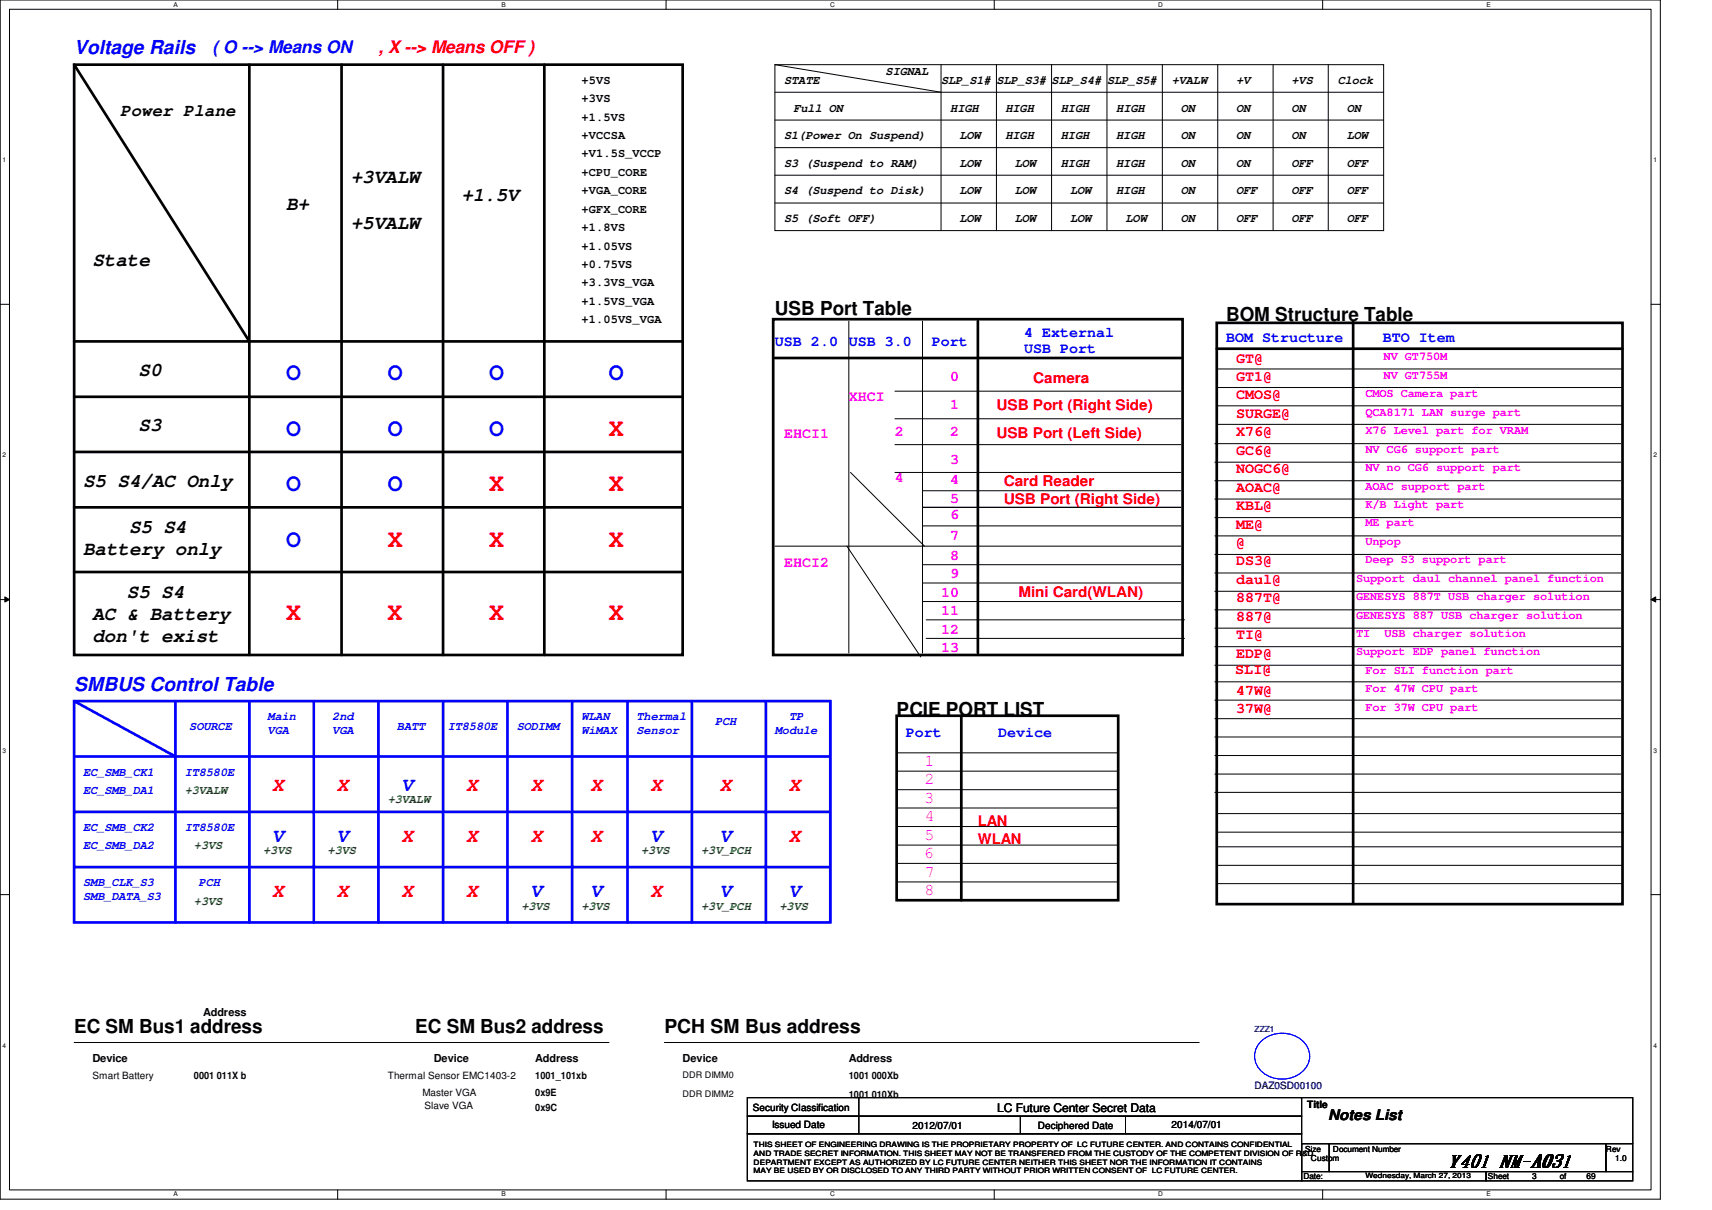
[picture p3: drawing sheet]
<svg xmlns="http://www.w3.org/2000/svg" width="297mm" height="210mm" viewBox="0 0 297 210" stroke-linecap="round" stroke-linejoin="round" font-family="sans-serif">
<defs><g id="words">
<g font-size="4.3" fill="#00f">
<text x="49.7" y="66">O</text>
<text x="67.3" y="66">O</text>
<text x="84.9" y="66">O</text>
<text x="105.7" y="66">O</text>
<text x="49.7" y="75.6">O</text>
<text x="67.3" y="75.6">O</text>
<text x="84.9" y="75.6">O</text>
<text x="49.7" y="85.2">O</text>
<text x="67.3" y="85.2">O</text>
<text x="49.7" y="94.8">O</text>
</g>
<g font-size="4.3" fill="#f00">
<text x="105.7" y="75.6">X</text>
<text x="84.9" y="85.2">X</text>
<text x="105.7" y="85.2">X</text>
<text x="67.3" y="94.8">X</text>
<text x="84.9" y="94.8">X</text>
<text x="105.7" y="94.8">X</text>
<text x="49.7" y="107.6">X</text>
<text x="67.3" y="107.6">X</text>
<text x="84.9" y="107.6">X</text>
<text x="105.7" y="107.6">X</text>
</g>
<g font-size="3.3" fill="#00f">
<text x="12.9" y="9.4">Voltage Rails</text>
<text x="12.9" y="119.9">SMBUS Control Table</text>
<text x="69.7" y="137.2">V</text>
<text x="47.2" y="146">V</text>
<text x="58.5" y="146">V</text>
<text x="112.9" y="146">V</text>
<text x="124.9" y="146">V</text>
<text x="92.1" y="155.7">V</text>
<text x="102.4" y="155.7">V</text>
<text x="124.9" y="155.7">V</text>
<text x="136.9" y="155.7">V</text>
</g>
<g font-size="3.3">
<text x="60.9" y="31.7">+3VALW</text>
<text x="80" y="34.8">+1.5V</text>
<text x="49.7" y="36.4">B+</text>
<text x="60.9" y="39.7">+5VALW</text>
<text x="16" y="46.1">State</text>
<text x="134.4" y="54.7">USB Port Table</text>
<text x="212.7" y="55.6">BOM Structure Table</text>
<text x="24" y="65.2">S0</text>
<text x="24" y="74.8">S3</text>
<text x="14.4" y="84.5">S5 S4/AC Only</text>
<text x="22.4" y="92.5">S5 S4</text>
<text x="14.4" y="96.3">Battery only</text>
<text x="16" y="107.5">AC &amp; Battery</text>
<text x="22" y="103.7">S5 S4</text>
<text x="16" y="111.4">don't exist</text>
<text x="155.6" y="124.1">PCIE PORT LIST</text>
<text x="12.9" y="179.2">EC SM Bus1 address</text>
<text x="72" y="179.2">EC SM Bus2 address</text>
<text x="115.3" y="179.2">PCH SM Bus address</text>
</g>
<g font-size="3.3" fill="#f00">
<text x="47.2" y="137.2">X</text>
<text x="58.5" y="137.2">X</text>
<text x="80.9" y="137.2">X</text>
<text x="92.1" y="137.2">X</text>
<text x="102.4" y="137.2">X</text>
<text x="112.9" y="137.2">X</text>
<text x="124.9" y="137.2">X</text>
<text x="136.9" y="137.2">X</text>
<text x="69.7" y="146">X</text>
<text x="80.9" y="146">X</text>
<text x="92.1" y="146">X</text>
<text x="102.4" y="146">X</text>
<text x="136.9" y="146">X</text>
<text x="47.2" y="155.7">X</text>
<text x="58.5" y="155.7">X</text>
<text x="69.7" y="155.7">X</text>
<text x="80.9" y="155.7">X</text>
<text x="112.9" y="155.7">X</text>
</g>
<text font-size="3" fill="#00f" x="36.9" y="9.1">( O --&gt; Means ON</text>
<text font-size="3" fill="#f00" x="65.7" y="9.1">, X --&gt; Means OFF )</text>
<g font-size="3">
<text x="20.9" y="20.2">Power Plane</text>
<text x="251.4" y="202.4">Y401 NM-A031</text>
</g>
<g font-size="2.9" fill="#f0f">
<text x="160.4" y="136.1">2</text>
<text x="160.4" y="132.9">1</text>
<text x="160.4" y="142.5">4</text>
<text x="160.4" y="139.3">3</text>
<text x="160.4" y="148.9">6</text>
<text x="160.4" y="145.7">5</text>
<text x="160.4" y="152.1">7</text>
<text x="160.4" y="155.3">8</text>
</g>
<g font-size="2.5" fill="#00f">
<text x="177.7" y="58.4">4 External</text>
<text x="212.7" y="59.4">BOM Structure</text>
<text x="239.9" y="59.4">BTO Item</text>
<text x="134.4" y="60">USB 2.0</text>
<text x="147.3" y="60">USB 3.0</text>
<text x="161.7" y="60">Port</text>
<text x="177.7" y="61.3">USB Port</text>
<text x="157.2" y="127.8">Port</text>
<text x="173.2" y="127.8">Device</text>
</g>
<g font-size="2.5" fill="#f00">
<text x="214.5" y="62.9">GT@</text>
<text x="172.9" y="71.2">USB Port (Right Side)</text>
<text x="179.3" y="66.4">Camera</text>
<text x="214.5" y="69.3">CMOS@</text>
<text x="214.5" y="66.1">GT1@</text>
<text x="172.9" y="76">USB Port (Left Side)</text>
<text x="214.5" y="75.7">X76@</text>
<text x="214.5" y="72.5">SURGE@</text>
<text x="214.5" y="82.1">NOGC6@</text>
<text x="214.5" y="78.9">GC6@</text>
<text x="174.2" y="87.5">USB Port (Right Side)</text>
<text x="174.2" y="84.3">Card Reader</text>
<text x="214.5" y="85.3">AOAC@</text>
<text x="214.5" y="88.5">KBL@</text>
<text x="214.5" y="94.9">@</text>
<text x="214.5" y="91.7">ME@</text>
<text x="214.5" y="98.1">DS3@</text>
<text x="214.5" y="101.3">daul@</text>
<text x="176.7" y="103.5">Mini Card(WLAN)</text>
<text x="214.5" y="104.5">887T@</text>
<text x="214.5" y="107.7">887@</text>
<text x="214.5" y="110.9">TI@</text>
<text x="214.3" y="117">SLI@</text>
<text x="214.5" y="114.1">EDP@</text>
<text x="214.5" y="120.5">47W@</text>
<text x="214.5" y="123.7">37W@</text>
<text x="169.7" y="143.2">LAN</text>
<text x="169.7" y="146.4">WLAN</text>
</g>
<g font-size="2.5" fill="#f0f">
<text x="147.3" y="69.6">XHCI</text>
<text x="164.9" y="66.1">0</text>
<text x="164.9" y="70.9">1</text>
<text x="136.1" y="76">EHCI1</text>
<text x="155.3" y="75.7">2</text>
<text x="164.9" y="75.7">2</text>
<text x="155.3" y="83.7">4</text>
<text x="164.9" y="80.5">3</text>
<text x="164.9" y="84">4</text>
<text x="164.9" y="87.2">5</text>
<text x="164.9" y="90.1">6</text>
<text x="164.9" y="93.6">7</text>
<text x="136.1" y="98.4">EHCI2</text>
<text x="164.9" y="97.2">8</text>
<text x="164.9" y="100.3">9</text>
<text x="163.3" y="103.5">10</text>
<text x="163.3" y="106.7">11</text>
<text x="163.3" y="109.9">12</text>
<text x="163.3" y="113.2">13</text>
</g>
<text font-size="2.5" x="230.5" y="194.4">Notes List</text>
<g font-size="2.1">
<text x="100.9" y="17.7">+3VS</text>
<text x="100.9" y="14.5">+5VS</text>
<text x="136.1" y="14.6">STATE</text>
<text x="153.7" y="13">SIGNAL</text>
<text x="163.3" y="14.6">SLP_S1# SLP_S3# SLP_S4# SLP_S5#</text>
<text x="203.3" y="14.6">+VALW</text>
<text x="214.5" y="14.6">+V</text>
<text x="224.1" y="14.6">+VS</text>
<text x="232.1" y="14.6">Clock</text>
<text x="100.9" y="20.9">+1.5VS</text>
<text x="137.7" y="19.3">Full ON</text>
<text x="164.9" y="19.3">HIGH</text>
<text x="174.5" y="19.3">HIGH</text>
<text x="184.1" y="19.3">HIGH</text>
<text x="193.7" y="19.3">HIGH</text>
<text x="204.9" y="19.3">ON</text>
<text x="214.5" y="19.3">ON</text>
<text x="224.1" y="19.3">ON</text>
<text x="233.7" y="19.3">ON</text>
<text x="100.9" y="27.3">+V1.5S_VCCP</text>
<text x="100.9" y="24.1">+VCCSA</text>
<text x="136.1" y="24.1">S1(Power On Suspend)</text>
<text x="136.1" y="29">S3 (Suspend to RAM)</text>
<text x="166.5" y="29">LOW</text>
<text x="166.5" y="24.1">LOW</text>
<text x="174.5" y="24.1">HIGH</text>
<text x="176.1" y="29">LOW</text>
<text x="184.1" y="24.1">HIGH</text>
<text x="184.1" y="29">HIGH</text>
<text x="193.7" y="24.1">HIGH</text>
<text x="193.7" y="29">HIGH</text>
<text x="204.9" y="24.1">ON</text>
<text x="204.9" y="29">ON</text>
<text x="214.5" y="24.1">ON</text>
<text x="214.5" y="29">ON</text>
<text x="224.1" y="24.1">ON</text>
<text x="224.1" y="29">OFF</text>
<text x="233.7" y="29">OFF</text>
<text x="233.7" y="24.1">LOW</text>
<text x="100.9" y="33.7">+VGA_CORE</text>
<text x="100.9" y="30.5">+CPU_CORE</text>
<text x="136.1" y="33.7">S4 (Suspend to Disk)</text>
<text x="166.5" y="33.7">LOW</text>
<text x="176.1" y="33.7">LOW</text>
<text x="185.7" y="33.7">LOW</text>
<text x="193.7" y="33.7">HIGH</text>
<text x="204.9" y="33.7">ON</text>
<text x="214.5" y="33.7">OFF</text>
<text x="224.1" y="33.7">OFF</text>
<text x="233.7" y="33.7">OFF</text>
<text x="100.9" y="36.9">+GFX_CORE</text>
<text x="100.9" y="40.1">+1.8VS</text>
<text x="136.1" y="38.6">S5 (Soft OFF)</text>
<text x="166.5" y="38.6">LOW</text>
<text x="176.1" y="38.6">LOW</text>
<text x="185.7" y="38.6">LOW</text>
<text x="195.3" y="38.6">LOW</text>
<text x="204.9" y="38.6">ON</text>
<text x="214.5" y="38.6">OFF</text>
<text x="224.1" y="38.6">OFF</text>
<text x="233.7" y="38.6">OFF</text>
<text x="100.9" y="43.3">+1.05VS</text>
<text x="100.9" y="46.5">+0.75VS</text>
<text x="100.9" y="52.9">+1.5VS_VGA</text>
<text x="100.9" y="49.7">+3.3VS_VGA</text>
<text x="100.9" y="56.1">+1.05VS_VGA</text>
<text x="173" y="192.8">LC Future Center Secret Data</text>
</g>
<g font-size="2.1" fill="#f0f">
<text x="240.1" y="62.5">NV GT750M</text>
<text x="240.1" y="65.7">NV GT755M</text>
<text x="236.9" y="68.9">CMOS Camera part</text>
<text x="236.9" y="75.3">X76 Level part for VRAM</text>
<text x="236.9" y="72.1">QCA8171 LAN surge part</text>
<text x="236.9" y="78.5">NV CG6 support part</text>
<text x="236.9" y="81.7">NV no CG6 support part</text>
<text x="236.9" y="84.9">AOAC support part</text>
<text x="236.9" y="88.1">K/B Light part</text>
<text x="236.9" y="94.5">Unpop</text>
<text x="236.9" y="91.3">ME part</text>
<text x="235.3" y="100.9">Support daul channel panel function</text>
<text x="236.9" y="97.7">Deep S3 support part</text>
<text x="235.3" y="104.1">GENESYS 887T USB charger solution</text>
<text x="235.3" y="107.3">GENESYS 887 USB charger solution</text>
<text x="235.3" y="113.7">Support EDP panel function</text>
<text x="235.3" y="110.5">TI</text>
<text x="240.2" y="110.5">USB charger solution</text>
<text x="236.9" y="116.9">For SLI function part</text>
<text x="236.9" y="123.3">For 37W CPU part</text>
<text x="236.9" y="120.1">For 47W CPU part</text>
</g>
<g font-size="2.1" fill="#00f">
<text x="46.4" y="125">Main</text>
<text x="57.7" y="125">2nd</text>
<text x="100.9" y="125">WLAN</text>
<text x="110.4" y="125">Thermal</text>
<text x="124.1" y="125.8">PCH</text>
<text x="136.9" y="125">TP</text>
<text x="32.8" y="126.6">SOURCE</text>
<text x="46.4" y="127.3">VGA</text>
<text x="57.7" y="127.3">VGA</text>
<text x="68.9" y="126.6">BATT</text>
<text x="77.7" y="126.6">IT8580E</text>
<text x="89.7" y="126.6">SODIMM</text>
<text x="100.9" y="127.3">WiMAX</text>
<text x="110.4" y="127.3">Sensor</text>
<text x="134.4" y="127.3">Module</text>
<text x="14.4" y="134.6">EC_SMB_CK1</text>
<text x="14.4" y="137.8">EC_SMB_DA1</text>
<text x="32" y="134.6">IT8580E</text>
<text x="14.4" y="144.1">EC_SMB_CK2</text>
<text x="14.4" y="147.4">EC_SMB_DA2</text>
<text x="32" y="144.1">IT8580E</text>
<text x="14.4" y="153.8">SMB_CLK_S3</text>
<text x="34.5" y="153.8">PCH</text>
<text x="14.4" y="156.1">SMB_DATA_S3</text>
</g>
<g font-size="2.1" fill="#008000">
<text x="32" y="137.8">+3VALW</text>
<text x="67.3" y="139.4">+3VALW</text>
<text x="33.7" y="147.4">+3VS</text>
<text x="45.7" y="148.2">+3VS</text>
<text x="56.8" y="148.2">+3VS</text>
<text x="111.2" y="148.2">+3VS</text>
<text x="121.7" y="148.2">+3V_PCH</text>
<text x="33.7" y="157">+3VS</text>
<text x="90.5" y="157.8">+3VS</text>
<text x="100.9" y="157.8">+3VS</text>
<text x="121.7" y="157.8">+3V_PCH</text>
<text x="135.3" y="157.8">+3VS</text>
</g>
<g font-size="1.9">
<text x="35.3" y="176.2">Address</text>
<text x="16" y="184.2">Device</text>
<text x="75.3" y="184.2">Device</text>
<text x="92.9" y="184.2">Address</text>
<text x="118.4" y="184.2">Device</text>
<text x="147.3" y="184.2">Address</text>
</g>
<g font-size="1.7">
<text x="16" y="187.2">Smart Battery</text>
<text x="33.7" y="187.2">0001 011X b</text>
<text x="67.3" y="187.2">Thermal Sensor EMC1403-2</text>
<text x="73.3" y="190.1">Master VGA</text>
<text x="92.9" y="187.2">1001_101xb</text>
<text x="92.9" y="190.1">0x9E</text>
<text x="147.3" y="187.2">1001 000Xb</text>
<text x="147.3" y="190.5">1001 010Xb</text>
<text x="73.7" y="192.4">Slave VGA</text>
<text x="92.9" y="192.7">0x9C</text>
<text x="130.6" y="192.7">Security Classification</text>
<text x="134" y="195.7">Issued Date</text>
<text x="158.3" y="195.9">2012/07/01</text>
<text x="180.1" y="195.9">Deciphered Date</text>
<text x="203.3" y="195.7">2014/07/01</text>
<text x="226.8" y="192.2">Title</text>
</g>
<text font-size="1.7" fill="#000080" x="217.7" y="188.8">DAZ0SD00100</text>
<g font-size="1.6">
<text x="118.4" y="187.1">DDR DIMM0</text>
<text x="118.4" y="190.3">DDR DIMM2</text>
</g>
<text font-size="1.4" fill="#000080" x="217.7" y="179">ZZZ1</text>
<g font-size="1.4">
<text x="226.5" y="199.8">Size</text>
<text x="227.5" y="201.4">Custom</text>
<text x="231.3" y="199.8">Document Number</text>
<text x="278.6" y="199.8">Rev</text>
<text x="280.2" y="201.4">1.0</text>
<text x="226.1" y="204.6">Date:</text>
<text x="258.1" y="204.6">Sheet</text>
<text x="265.8" y="204.6">3</text>
<text x="270.6" y="204.6">of</text>
<text x="275.3" y="204.6">69</text>
</g>
<g font-size="1.3">
<text x="130.8" y="199">THIS SHEET OF ENGINEERING DRAWING IS THE PROPRIETARY PROPERTY OF LC FUTURE CENTER. AND CONTAINS CONFIDENTIAL</text>
<text x="130.8" y="200.5">AND TRADE SECRET INFORMATION. THIS SHEET MAY NOT BE TRANSFERED FROM THE CUSTODY OF THE COMPETENT DIVISION OF R&amp;D</text>
<text x="130.8" y="202">DEPARTMENT EXCEPT AS AUTHORIZED BY LC FUTURE CENTER NEITHER THIS SHEET NOR THE INFORMATION IT CONTAINS</text>
<text x="130.8" y="203.5">MAY BE USED BY OR DISCLOSED TO ANY THIRD PARTY WITHOUT PRIOR WRITTEN CONSENT OF LC FUTURE CENTER.</text>
<text x="236.9" y="204.4">Wednesday, March 27, 2013</text>
</g>
<g font-size="1.1">
<text x="30.1" y="1.1">A</text>
<text x="87" y="1.1">B</text>
<text x="144" y="1.1">C</text>
<text x="201" y="1.1">D</text>
<text x="257.9" y="1.1">E</text>
<text x=".5" y="28.2">1</text>
<text x="286.9" y="28.2">1</text>
<text x=".5" y="79.3">2</text>
<text x="286.9" y="79.3">2</text>
<text x=".5" y="130.6">3</text>
<text x="286.9" y="130.6">3</text>
<text x=".5" y="181.7">4</text>
<text x="286.9" y="181.7">4</text>
<text x="30.1" y="207.6">A</text>
<text x="87" y="207.6">B</text>
<text x="144" y="207.6">C</text>
<text x="201" y="207.6">D</text>
<text x="257.9" y="207.6">E</text>
</g>
</g></defs>
<path d="M0 0h288.1v208h-288.1zM1.6 1.6h284.9v204.8h-284.9z" fill="none" stroke="#000" stroke-width=".17"/>
<g fill="#fff">
<path d="M30.1 .2h.7v1.2h-.7z"/>
<path d="M30.1 206.6h.7v1.2h-.7z"/>
</g>
<path d="M58.6 0v1.6M58.6 206.4v1.6" fill="none" stroke="#000" stroke-width=".17"/>
<g fill="#fff">
<path d="M87 .2h.8v1.2h-.8z"/>
<path d="M87 206.6h.8v1.2h-.8z"/>
</g>
<path d="M115.6 0v1.6M115.6 206.4v1.6" fill="none" stroke="#000" stroke-width=".17"/>
<g fill="#fff">
<path d="M144 .2h.8v1.2h-.8z"/>
<path d="M144 206.6h.8v1.2h-.8z"/>
</g>
<path d="M172.5 0v1.6M172.5 206.4v1.6" fill="none" stroke="#000" stroke-width=".17"/>
<g fill="#fff">
<path d="M201 .2h.7v1.2h-.7z"/>
<path d="M201 206.6h.7v1.2h-.7z"/>
</g>
<path d="M229.5 0v1.6M229.5 206.4v1.6" fill="none" stroke="#000" stroke-width=".17"/>
<g fill="#fff">
<path d="M257.9 .2h.8v1.2h-.8z"/>
<path d="M257.9 206.6h.8v1.2h-.8z"/>
<path d="M.5 27.2h.6v1.2h-.6z"/>
<path d="M286.9 27.2h.6v1.2h-.6z"/>
<path d="M.5 78.4h.6v1.1h-.6z"/>
<path d="M286.9 78.4h.6v1.1h-.6z"/>
</g>
<path d="M0 52.8h1.6M286.5 52.8h1.6" fill="none" stroke="#000" stroke-width=".17"/>
<g fill="#fff">
<path d="M.5 129.6h.6v1.2h-.6z"/>
<path d="M286.9 129.6h.6v1.2h-.6z"/>
</g>
<path d="M0 104h1.6M.8 103.5l.8 .5-.8 .4zM286.5 104h1.6M286.5 104l.8-.5v.9z" fill="none" stroke="#000" stroke-width=".17"/>
<path d="M.8 103.5l.8 .5-.8 .4zM286.5 104l.8-.5v.9z" fill="#000"/>
<g fill="#fff">
<path d="M.5 180.8h.6v1.1h-.6z"/>
<path d="M286.9 180.8h.6v1.1h-.6z"/>
</g>
<g fill="none" stroke="#000" stroke-width=".17">
<path d="M134.4 11.2h105.7v28.8h-105.7zM134.4 16h105.7M134.4 11.2l28.9 4.8M163.3 11.2v28.8M172.9 11.2v28.8M182.5 11.2v28.8M192.1 11.2v28.8M201.7 11.2v28.8M211.3 11.2v28.8M220.9 11.2v28.8M230.5 11.2v28.8M134.4 20.8h105.7"/>
<path d="M134.4 25.6h105.7M134.4 30.4h105.7M134.4 35.2h105.7M147.3 55.7v57.6M160.1 55.7v57.6M155.3 77.1h49.6M155.3 67.9h49.6M155.3 72.6h49.6M210.8 77h70.4M211.1 64h70.4M211.1 67.2h70.4M211.1 70.4h70.4"/>
<path d="M211.1 73.6h70.4M134.4 94.7h70.5M146.9 94.7l12.9 19.3M147.6 82l12.8 12.7M155.3 82h49.6M160.1 91.2h44.8M160.1 98h44.8M160.1 88h44.8M160.1 85.1h44.8M210.8 96.2h70.4M210.8 99.4h70.4M210.8 93h70.4"/>
<path d="M210.8 80.2h70.4M210.8 83.4h70.4M210.8 86.6h70.4M210.8 89.8h70.4M160.1 101.1h44.8M160.1 104.4h44.8M160.7 107.5h44.8M160.7 110.7h44.8M210.8 115.4h70.4M210.8 109h70.4M210.8 102.6h70.4M210.8 105.8h70.4"/>
<path d="M210.8 112.2h70.4M210.8 118.3h70.4M155.6 137h38.4M155.6 133.8h38.4M155.6 130.6h38.4M210.8 137.5h70.4M210.8 134.3h70.4M210.8 121.5h70.4M210.8 124.7h70.4M210.8 127.8h70.4M210.8 131.1h70.4M0 155.2h1.6"/>
<path d="M155.6 146.6h38.4M155.6 143.4h38.4M155.6 140.2h38.4M155.6 149.8h38.4M155.6 153h38.4M211.1 146.9h70.4M211.1 150.1h70.4M211.1 153.3h70.4M211.3 144.4h70.4M211.3 141.1h70.4M286.5 155.2h1.6M12.9 180.8h92.8"/>
<path d="M115.3 180.8h92.8M129.7 190.4h96.1v3.2h-96.1zM129.7 193.6h96.1v3.1h-96.1zM129.7 196.7h96.1v8.2h-96.1zM149 190.4v6.3M177 193.6v3.1M195.3 193.6v3.1M225.7 190.4h57.6v8M225.8 198.4h4.8v4.8h-4.8zM230.6 198.4h48v4.8h-48zM278.6 198.4h4.7v4.8h-4.7zM225.8 203.2h32v1.7h-32z"/>
<path d="M257.8 203.2h25.5v1.7h-25.5z"/>
</g>
<g fill="none" stroke="#00f" stroke-width=".47">
<path d="M12.9 121.6h131.2v38.4h-131.2zM12.9 121.6l17.5 9.6M12.9 131.2h131.2M30.4 121.6v38.4M43.3 121.6v38.4M54.4 121.6v38.4M65.7 121.6v38.4M76.9 121.6v38.4M88 121.6v38.4M99.3 121.6v38.4M108.9 121.6v38.4M120.1 121.6v38.4"/>
<path d="M132.9 121.6v38.4M12.9 140.8h131.2M12.9 150.4h131.2"/>
</g>
<g fill="none" stroke="#000" stroke-width=".47">
<path d="M12.9 11.2h105.5v102.4h-105.5zM12.9 11.2l30.4 48M43.3 11.2v102.4M59.3 11.2v102.4M76.9 11.2v102.4M94.4 11.2v102.4M12.9 59.2h105.5M134.2 55.4h71v58.2h-71zM169.7 55.7v57.6M211.1 56h70.4v100.8h-70.4zM234.8 55.8v100.9M12.9 78.4h105.5"/>
<path d="M12.9 68.8h105.5M134.4 62.1h70.5M211.1 60.5h70.4M12.9 88h105.5M12.9 99.2h105.5M155.6 124.2h38.4v32h-38.4zM166.8 124.2v32"/>
</g>
<path d="M218.8 180.7a5.3 5.3 0 0 1 8.1 1.1 3.7 3.7 0 0 1-2 4.8 5.2 5.2 0 0 1-6.9-2 3.5 3.5 0 0 1 .8-3.9z" fill="none" stroke="#00f" stroke-width=".17"/>
<use href="#words"/>
</svg>
